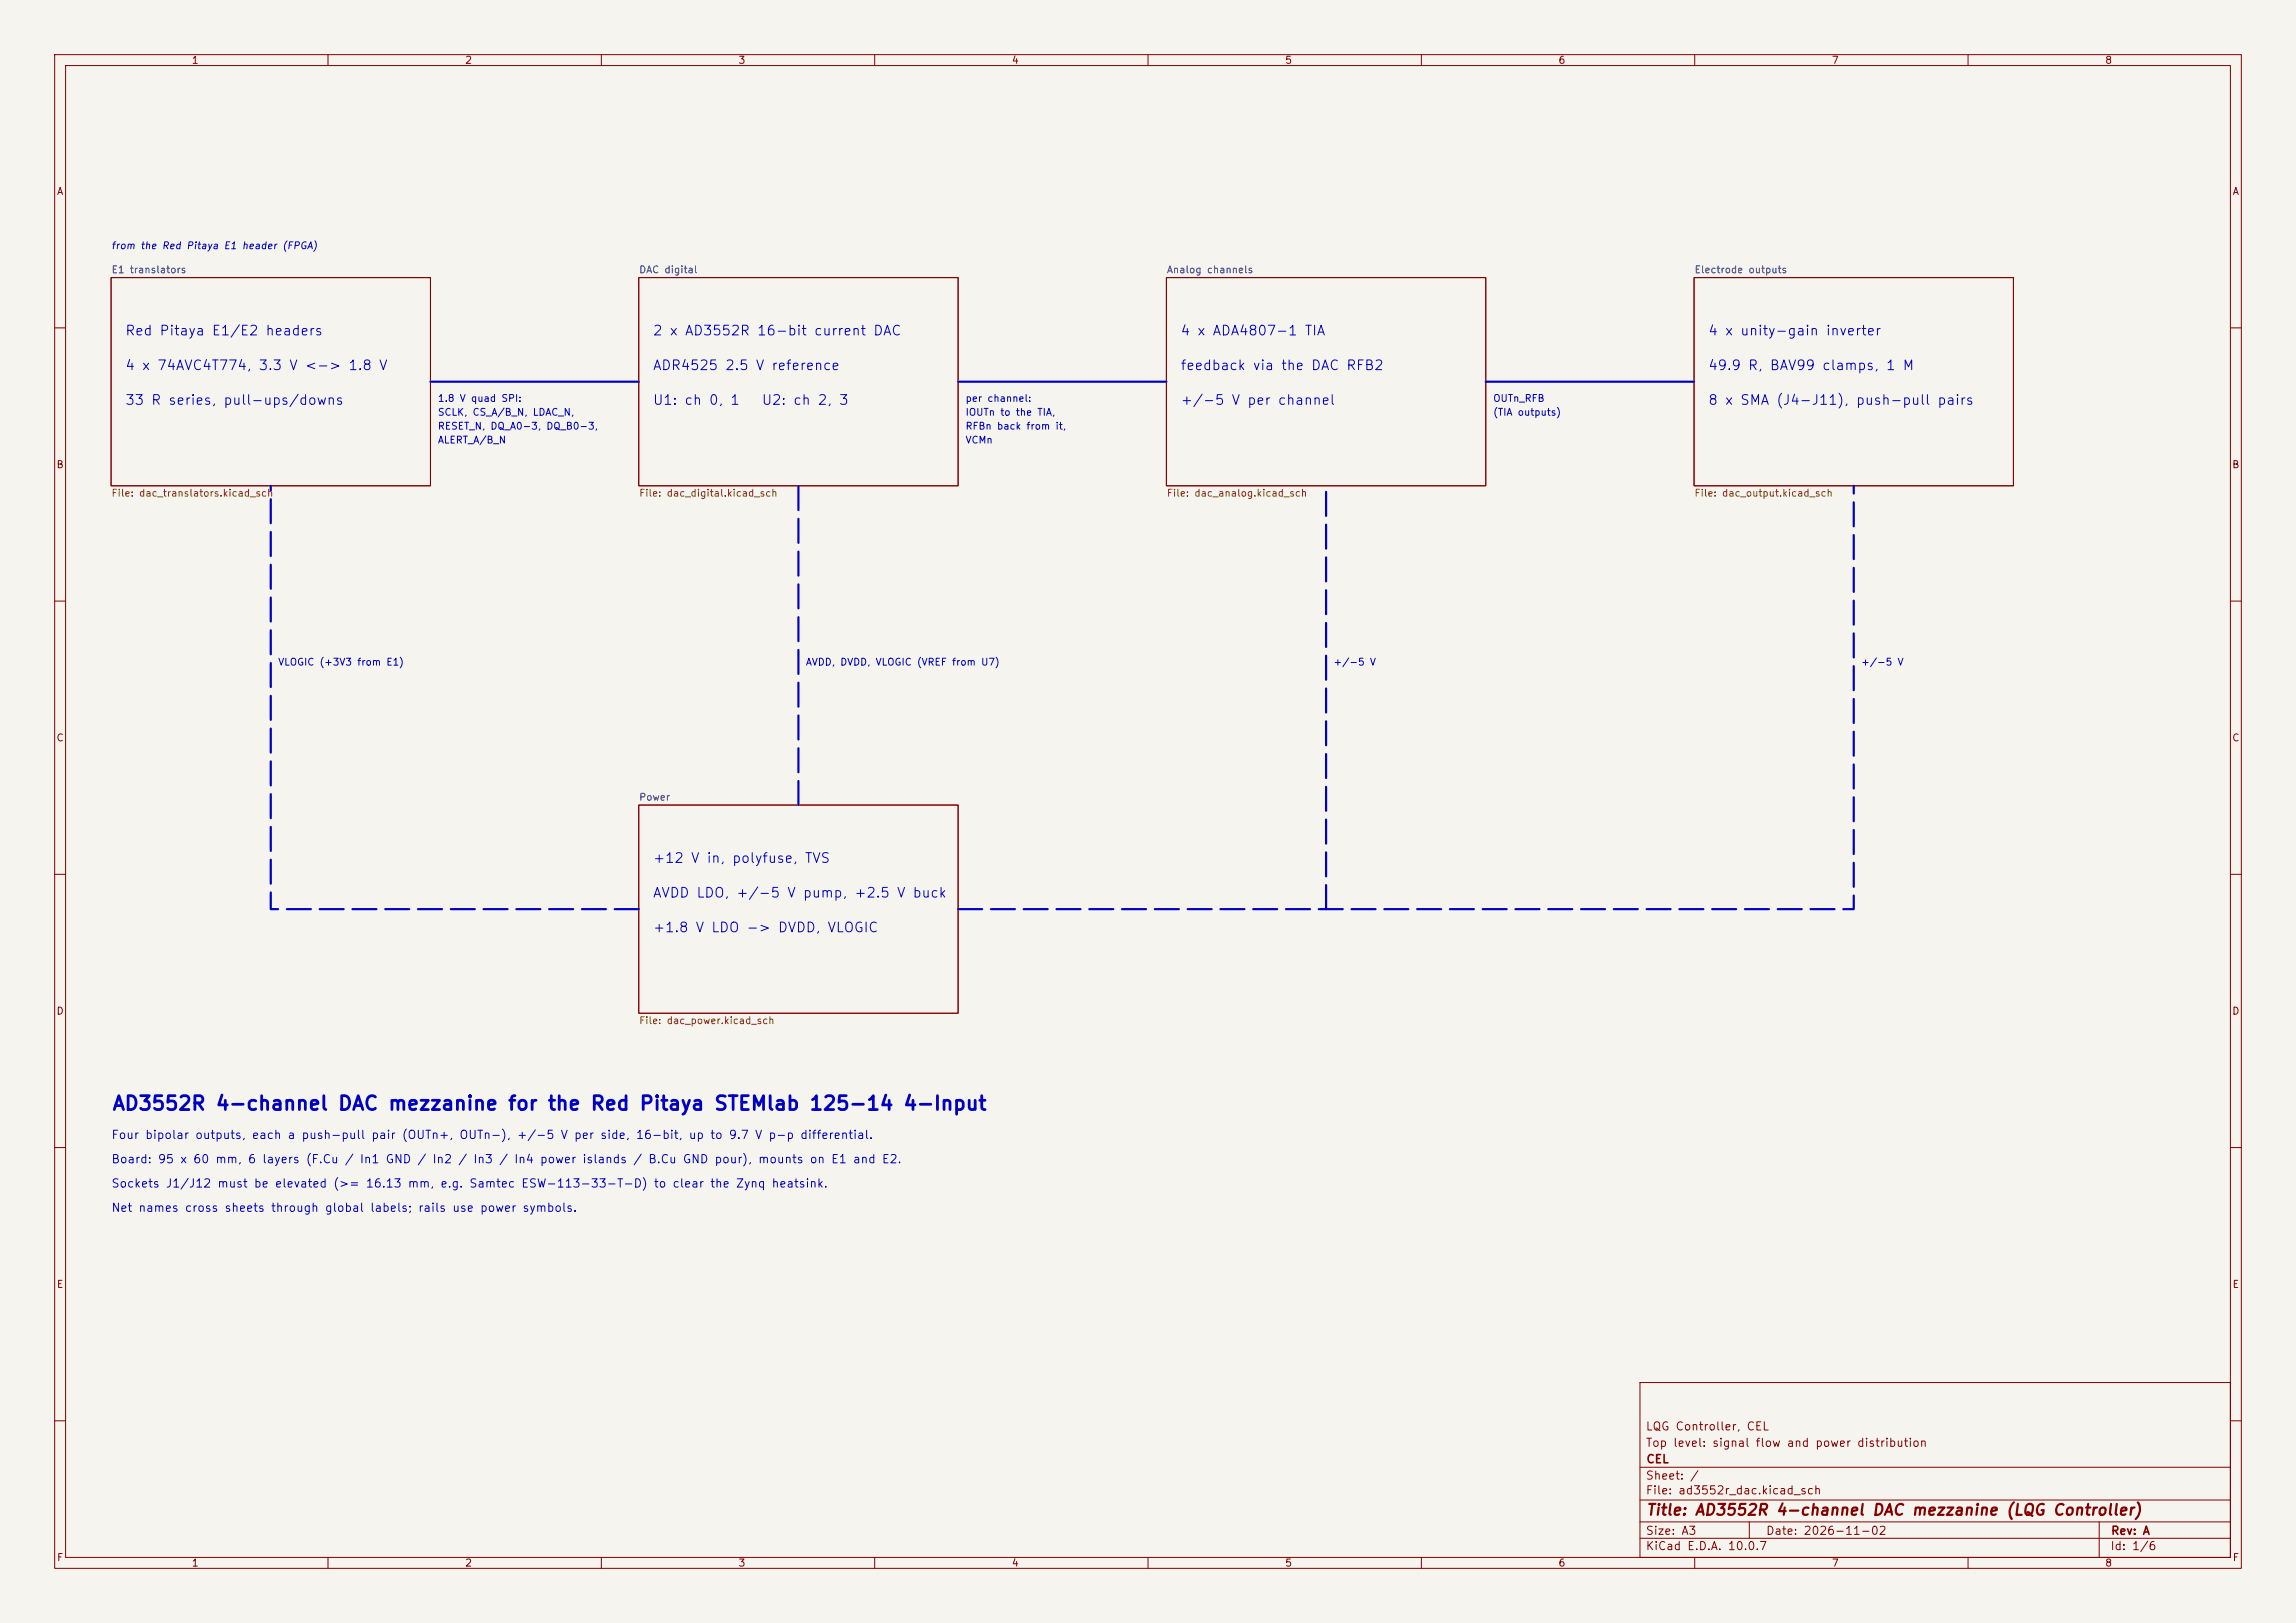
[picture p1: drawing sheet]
<svg xmlns="http://www.w3.org/2000/svg" width="420mm" height="297mm" viewBox="0 0 420 297" stroke-linecap="round" stroke-linejoin="round" font-family="sans-serif">
<defs><g id="words">
<text font-size="2.5" fill="#0000c2" x="20.4" y="203.8">AD3552R 4-channel DAC mezzanine for the Red Pitaya STEMlab 125-14 4-Input</text>
<text font-size="2" fill="#840000" x="301" y="277.8">Title: AD3552R 4-channel DAC mezzanine (LQG Controller)</text>
<g font-size="1.8" fill="#0000c2">
<text x="22.8" y="61.8">Red Pitaya E1/E2 headers</text>
<text x="119.3" y="61.8">2 x AD3552R 16-bit current DAC</text>
<text x="215.8" y="61.8">4 x ADA4807-1 TIA</text>
<text x="312.3" y="61.8">4 x unity-gain inverter</text>
<text x="22.8" y="68.2">4 x 74AVC4T774, 3.3 V &lt;-&gt; 1.8 V</text>
<text x="119.3" y="68.2">ADR4525 2.5 V reference</text>
<text x="215.8" y="68.2">feedback via the DAC RFB2</text>
<text x="312.3" y="68.2">49.9 R, BAV99 clamps, 1 M</text>
<text x="22.8" y="74.5">33 R series, pull-ups/downs</text>
<text x="119.3" y="74.5">U1: ch 0, 1</text>
<text x="139.2" y="74.5">U2: ch 2, 3</text>
<text x="215.8" y="74.5">+/-5 V per channel</text>
<text x="312.3" y="74.5">8 x SMA (J4-J11), push-pull pairs</text>
<text x="119.3" y="158.4">+12 V in, polyfuse, TVS</text>
<text x="119.3" y="164.7">AVDD LDO, +/-5 V pump, +2.5 V buck</text>
<text x="119.3" y="171.1">+1.8 V LDO -&gt; DVDD, VLOGIC</text>
</g>
<g font-size="1.5" fill="#0000c2">
<text x="20.3" y="208.8">Four bipolar outputs, each a push-pull pair (OUTn+, OUTn-), +/-5 V per side, 16-bit, up to 9.7 V p-p differential.</text>
<text x="20.3" y="213.3">Board: 95 x 60 mm, 6 layers (F.Cu / In1 GND / In2 / In3 / In4 power islands / B.Cu GND pour), mounts on E1 and E2.</text>
<text x="20.3" y="217.7">Sockets J1/J12 must be elevated (&gt;= 16.13 mm, e.g. Samtec ESW-113-33-T-D) to clear the Zynq heatsink.</text>
<text x="20.3" y="222.1">Net names cross sheets through global labels; rails use power symbols.</text>
</g>
<g font-size="1.5" fill="#840000">
<text x="300.9" y="262.1">LQG Controller, CEL</text>
<text x="300.9" y="265.1">Top level: signal flow and power distribution</text>
<text x="301" y="268.1">CEL</text>
<text x="300.9" y="273.8">File: ad3552r_dac.kicad_sch</text>
<text x="300.9" y="271.1">Sheet: /</text>
<text x="300.9" y="281.2">Size: A3</text>
<text x="322.9" y="281.2">Date: 2026-11-02</text>
<text x="386" y="281.2">Rev: A</text>
<text x="300.9" y="284">KiCad E.D.A. 10.0.7</text>
<text x="385.9" y="284">Id: 1/6</text>
</g>
<g font-size="1.3" fill="#840000">
<text x="35" y="12">1</text>
<text x="85" y="12">2</text>
<text x="135" y="12">3</text>
<text x="185" y="12">4</text>
<text x="235" y="12">5</text>
<text x="285" y="12">6</text>
<text x="335" y="12">7</text>
<text x="385" y="12">8</text>
<text x="10.3" y="36">A</text>
<text x="408.3" y="36">A</text>
<text x="10.2" y="86">B</text>
<text x="408.2" y="86">B</text>
<text x="10.2" y="136">C</text>
<text x="408.2" y="136">C</text>
<text x="10.2" y="186">D</text>
<text x="408.2" y="186">D</text>
<text x="10.3" y="236">E</text>
<text x="408.3" y="236">E</text>
<text x="10.3" y="286">F</text>
<text x="35" y="287">1</text>
<text x="85" y="287">2</text>
<text x="135" y="287">3</text>
<text x="185" y="287">4</text>
<text x="235" y="287">5</text>
<text x="285" y="287">6</text>
<text x="335" y="287">7</text>
<text x="385" y="287">8</text>
<text x="408.3" y="286">F</text>
</g>
<g font-size="1.3" fill="#0000c2">
<text x="20.2" y="45.9">from the Red Pitaya E1 header (FPGA)</text>
<text x="80" y="76.4">SCLK, CS_A/B_N, LDAC_N,</text>
<text x="80" y="73.8">1.8 V quad SPI:</text>
<text x="176.5" y="73.8">per channel:</text>
<text x="176.5" y="76.4">IOUTn to the TIA,</text>
<text x="273" y="73.8">OUTn_RFB</text>
<text x="273" y="76.4">(TIA outputs)</text>
<text x="80" y="78.9">RESET_N, DQ_A0-3, DQ_B0-3,</text>
<text x="80" y="81.5">ALERT_A/B_N</text>
<text x="176.5" y="81.5">VCMn</text>
<text x="176.5" y="78.9">RFBn back from it,</text>
<text x="50.8" y="122.1">VLOGIC (+3V3 from E1)</text>
<text x="147.3" y="122.1">AVDD, DVDD, VLOGIC (VREF from U7)</text>
<text x="243.8" y="122.1">+/-5 V</text>
<text x="340.3" y="122.1">+/-5 V</text>
</g>
<g font-size="1.3" fill="#006464">
<text x="20.3" y="50.3">E1 translators</text>
<text x="116.8" y="50.3">DAC digital</text>
<text x="213.3" y="50.3">Analog channels</text>
<text x="309.9" y="50.3">Electrode outputs</text>
<text x="116.8" y="146.8">Power</text>
</g>
<g font-size="1.3" fill="#725600">
<text x="20.3" y="91.2">File: dac_translators.kicad_sch</text>
<text x="116.8" y="91.2">File: dac_digital.kicad_sch</text>
<text x="213.3" y="91.2">File: dac_analog.kicad_sch</text>
<text x="309.9" y="91.2">File: dac_output.kicad_sch</text>
<text x="116.8" y="187.7">File: dac_power.kicad_sch</text>
</g>
</g></defs>
<path d="M0 0h420v297h-420z" fill="#f5f4ef" stroke="#f5f4ef" stroke-width=".18"/>
<g fill="none" stroke="#840000" stroke-width=".18">
<path d="M10 10h400v277h-400zM12 12h396v273h-396zM60 10v2M110 10v2M160 10v2M210 10v2M260 10v2M310 10v2M360 10v2M20.3 50.8h58.4v38.1h-58.4zM116.8 50.8h58.5v38.1h-58.5zM213.4 50.8h58.4v38.1h-58.4z"/>
<path d="M309.9 50.8h58.4v38.1h-58.4zM10 60h2M408 60h2M10 110h2M408 110h2M10 160h2M116.8 147.3h58.5v38.1h-58.5zM408 160h2M10 210h2M408 210h2M300 253h108v32h-108zM10 260h2"/>
<path d="M300 278.5h108M300 274.5h108M300 268.5h108M320 278.5v3M384 278.5v6.5M408 260h2M60 285v2M110 285v2M160 285v2M210 285v2M260 285v2M300 281.5h108"/>
<path d="M310 285v2M360 285v2"/>
</g>
<path d="M146 147.3v-58.4M116.8 166.4h-67.3v-77.5M175.3 166.4h163.8v-77.5M242.6 166.4v-77.5" fill="none" stroke="#0000c2" stroke-width=".4" stroke-dasharray="4.4 1.6"/>
<path d="M78.7 69.9h38.1M175.3 69.9h38.1M271.8 69.9h38.1" fill="none" stroke="#0000c2" stroke-width=".4"/>
<use href="#words"/>
</svg>
